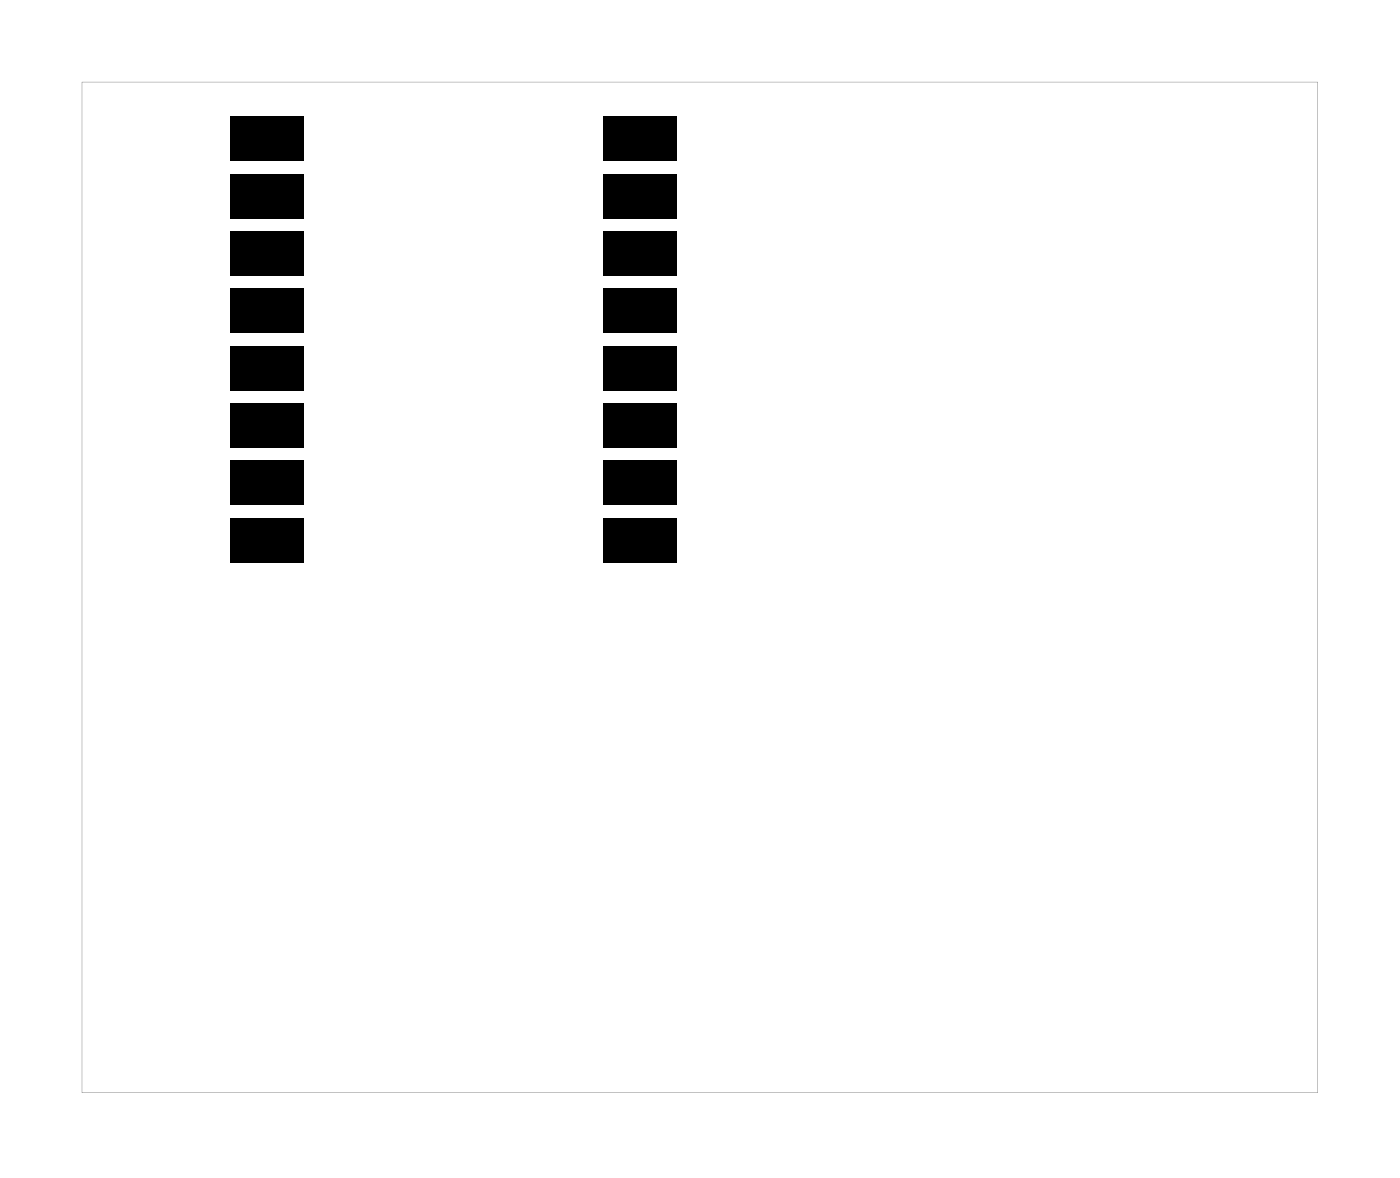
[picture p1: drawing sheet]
<svg xmlns="http://www.w3.org/2000/svg" width="62mm" height="52mm" viewBox="0 0 62 52" stroke-linecap="round" stroke-linejoin="round" font-family="sans-serif">
<g fill="#000">
<path d="M10.2 17.9h3.3v1.9h-3.3zM10.2 15.3h3.3v2h-3.3zM10.2 12.8h3.3v2h-3.3zM10.2 10.3h3.3v1.9h-3.3zM10.2 7.7h3.3v2h-3.3zM10.2 5.2h3.3v1.9h-3.3zM26.7 5.2h3.3v1.9h-3.3zM26.7 7.7h3.3v2h-3.3zM26.7 10.3h3.3v1.9h-3.3zM26.7 12.8h3.3v2h-3.3zM26.7 15.3h3.3v2h-3.3zM26.7 17.9h3.3v1.9h-3.3z"/>
<path d="M10.2 23h3.3v1.9h-3.3zM10.2 20.4h3.3v2h-3.3zM26.7 20.4h3.3v2h-3.3zM26.7 23h3.3v1.9h-3.3z"/>
<path d="M3.6 3.6h54.8v44.8h-54.8zM3.6 3.6v44.8h54.8v-44.8z"/>
</g>
</svg>
